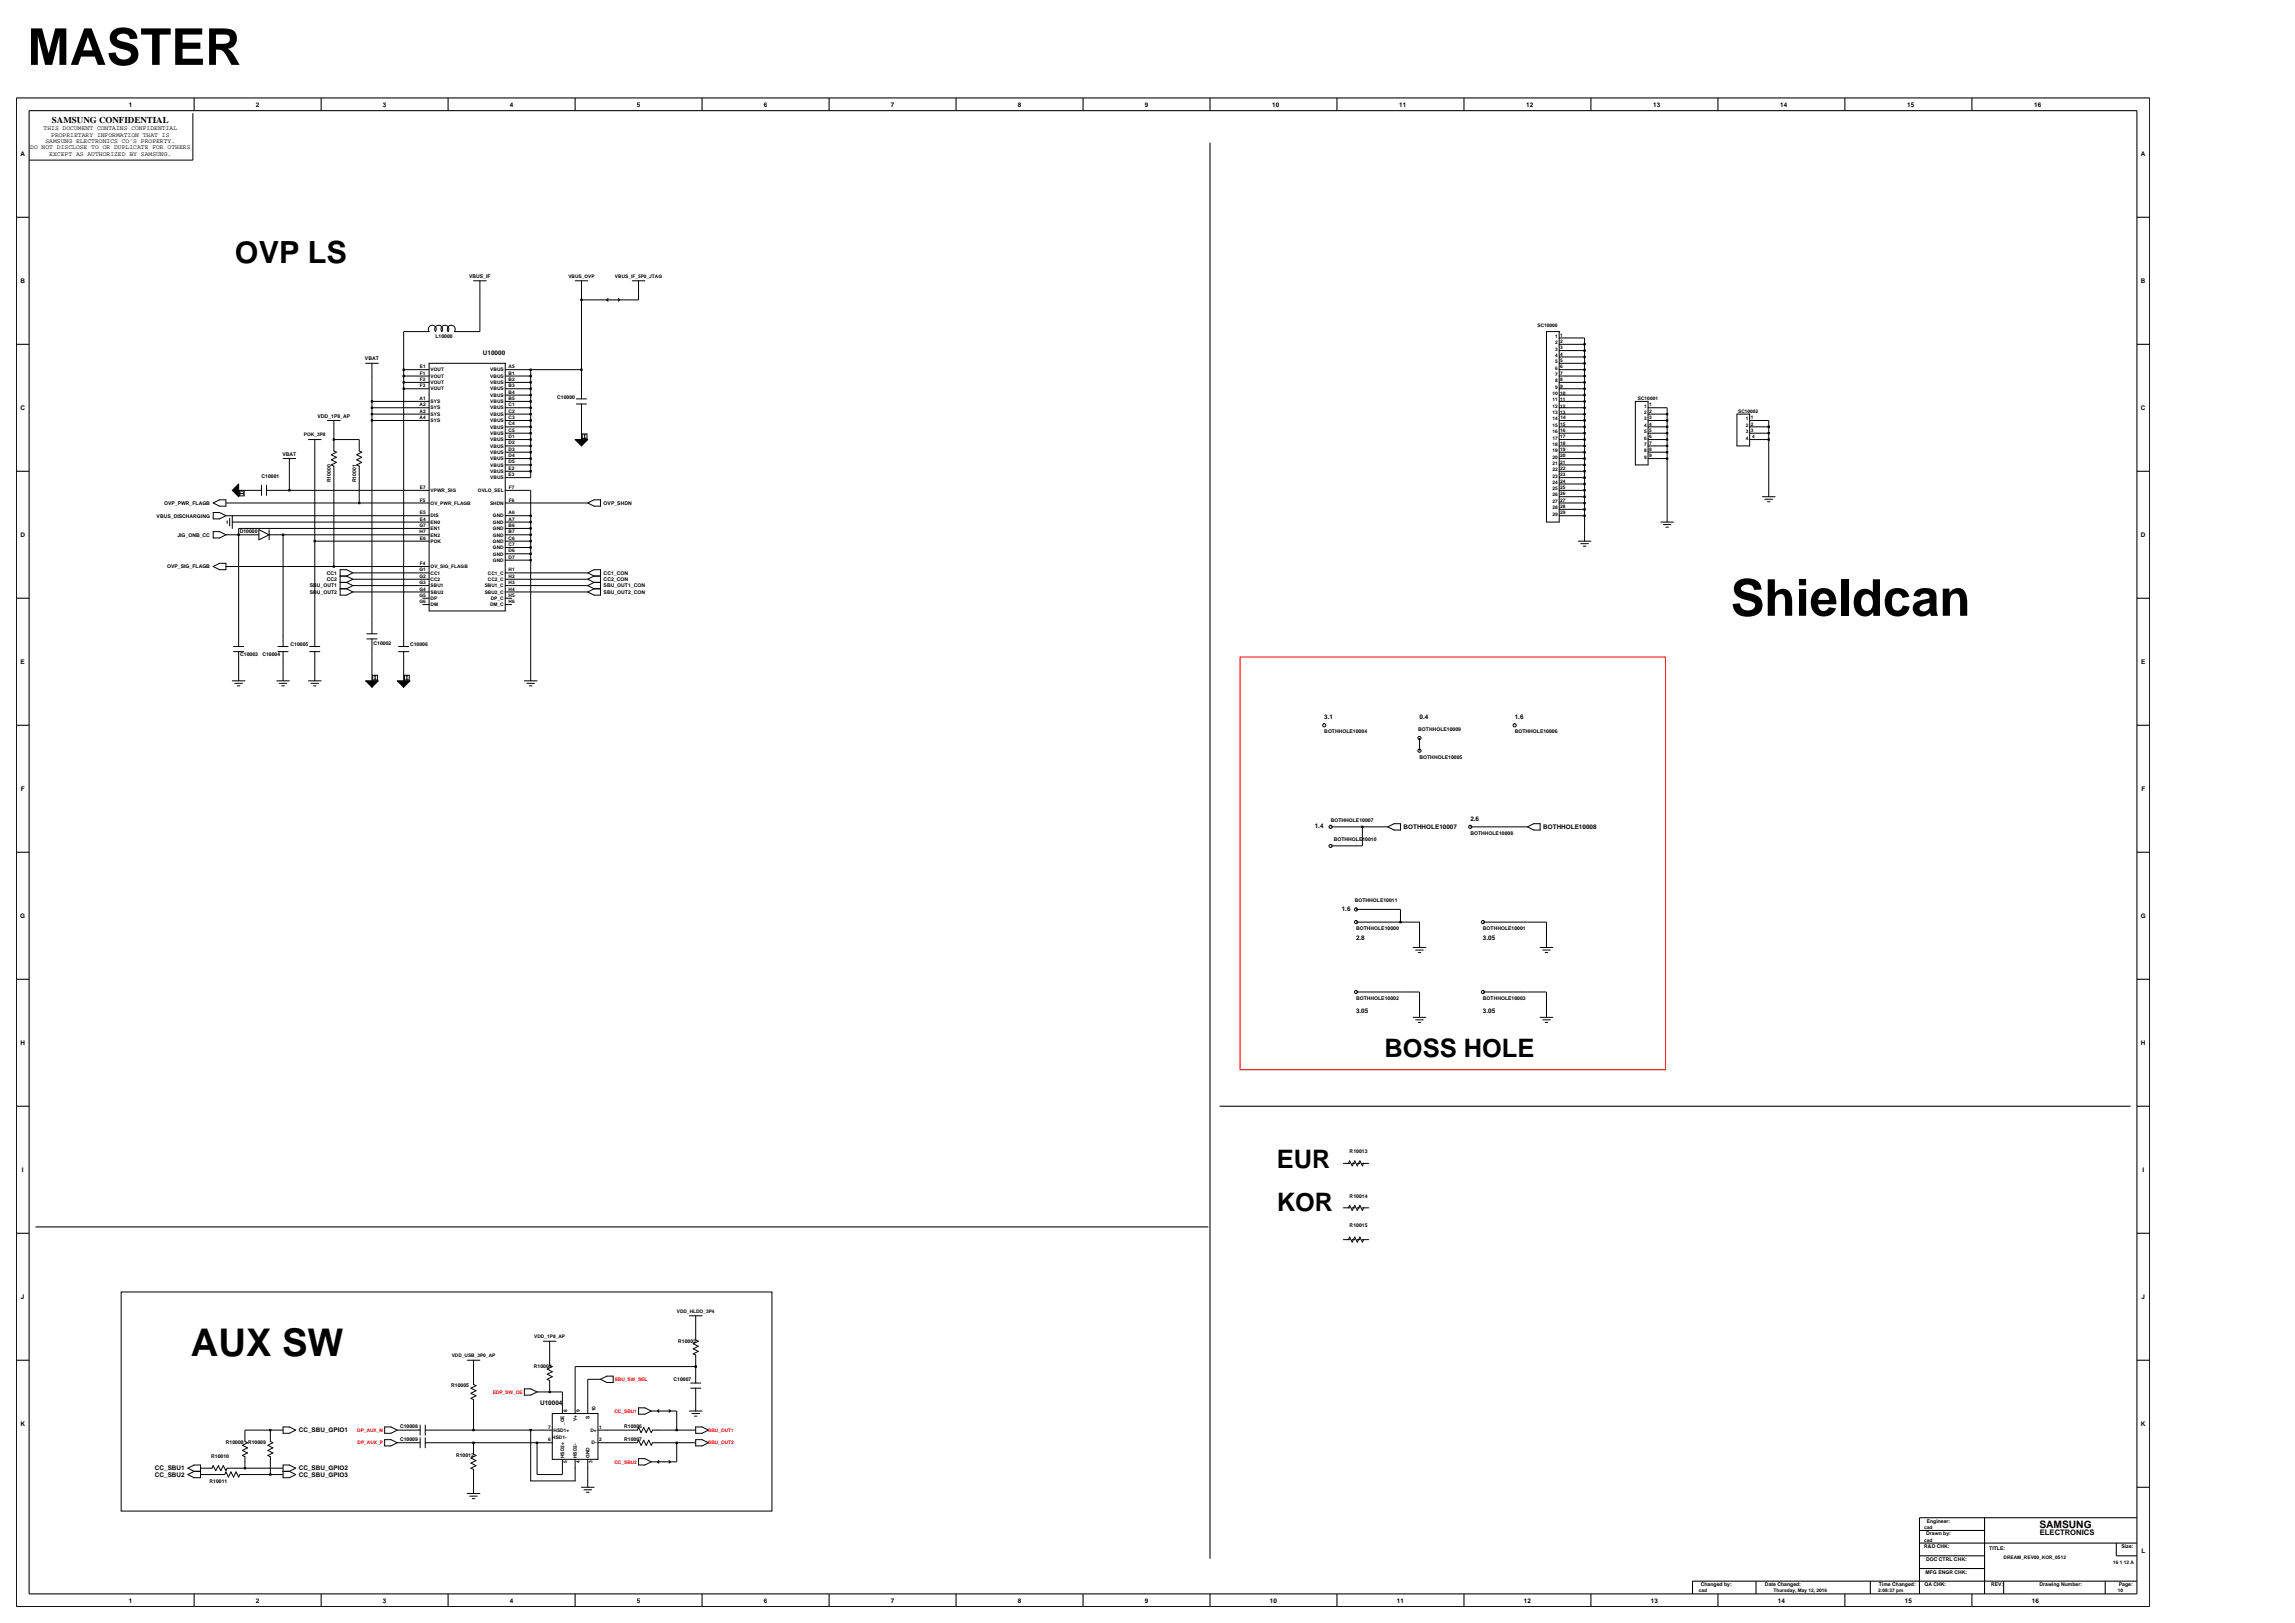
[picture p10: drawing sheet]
<svg xmlns="http://www.w3.org/2000/svg" width="420mm" height="297mm" viewBox="0 0 420 297" stroke-linecap="round" stroke-linejoin="round" font-family="sans-serif">
<defs><g id="words">
<g font-size="9.3">
<text x="5" y="11.9">MASTER</text>
<text x="316.7" y="112.7">Shieldcan</text>
</g>
<text font-size="7" x="34.9" y="248">AUX SW</text>
<text font-size="5.6" x="43" y="48.2">OVP LS</text>
<g font-size="4.7">
<text x="253.4" y="193.4">BOSS HOLE</text>
<text x="233.6" y="213.8">EUR</text>
<text x="233.6" y="221.6">KOR</text>
</g>
<text font-size="1.9" x="373.2" y="279.6">SAMSUNG</text>
<text font-size="1.6" x="9.5" y="22.4">SAMSUNG CONFIDENTIAL</text>
<text font-size="1.4" x="373.3" y="280.8">ELECTRONICS</text>
<g font-size="1.2">
<text x="8" y="23.8">THIS DOCUMENT CONTAINS CONFIDENTIAL</text>
<text x="23.6" y="19.5">1</text>
<text x="46.8" y="19.5">2</text>
<text x="70.1" y="19.5">3</text>
<text x="93.3" y="19.5">4</text>
<text x="116.5" y="19.5">5</text>
<text x="139.8" y="19.5">6</text>
<text x="163" y="19.5">7</text>
<text x="186.3" y="19.5">8</text>
<text x="209.5" y="19.5">9</text>
<text x="232.8" y="19.5">10</text>
<text x="256.1" y="19.5">11</text>
<text x="279.3" y="19.5">12</text>
<text x="302.6" y="19.5">13</text>
<text x="325.8" y="19.5">14</text>
<text x="349" y="19.5">15</text>
<text x="372.3" y="19.5">16</text>
<text x="3.7" y="28.6">A</text>
<text x="5.5" y="27.3">DO NOT DISCLOSE TO OR DUPLICATE FOR OTHERS</text>
<text x="8.3" y="26.2">SAMSUNG ELECTRONICS CO'S PROPERTY.</text>
<text x="9" y="28.5">EXCEPT AS AUTHORIZED BY SAMSUNG.</text>
<text x="9.4" y="25">PROPRIETARY INFORMATION THAT IS</text>
<text x="391.8" y="28.6">A</text>
<text x="3.7" y="51.8">B</text>
<text x="391.8" y="51.8">B</text>
<text x="88.4" y="65">U10000</text>
<text x="3.7" y="75">C</text>
<text x="391.8" y="75">C</text>
<text x="3.7" y="98.3">D</text>
<text x="391.8" y="98.3">D</text>
<text x="3.8" y="121.5">E</text>
<text x="391.8" y="121.5">E</text>
<text x="242.4" y="131.6">3.1</text>
<text x="259.8" y="131.6">0.4</text>
<text x="277.2" y="131.6">1.6</text>
<text x="3.8" y="144.8">F</text>
<text x="391.9" y="144.8">F</text>
<text x="240.6" y="151.6">1.4</text>
<text x="256.9" y="151.7">BOTHHOLE10007</text>
<text x="269.1" y="150.1">2.6</text>
<text x="282.4" y="151.7">BOTHHOLE10008</text>
<text x="3.7" y="168">G</text>
<text x="245.6" y="166.7">1.6</text>
<text x="391.8" y="168">G</text>
<text x="248.2" y="171.9">2.8</text>
<text x="271.4" y="171.9">3.05</text>
<text x="248.2" y="185.3">3.05</text>
<text x="271.4" y="185.3">3.05</text>
<text x="3.7" y="191.2">H</text>
<text x="391.8" y="191.2">H</text>
<text x="4" y="214.5">I</text>
<text x="392.1" y="214.5">I</text>
<text x="3.8" y="237.7">J</text>
<text x="391.9" y="237.7">J</text>
<text x="98.9" y="257">U10004</text>
<text x="3.7" y="260.9">K</text>
<text x="54.7" y="262.1">CC_SBU_GPIO1</text>
<text x="391.8" y="260.9">K</text>
<text x="28.4" y="269.1">CC_SBU1</text>
<text x="54.7" y="269.1">CC_SBU_GPIO2</text>
<text x="28.4" y="270.2">CC_SBU2</text>
<text x="54.7" y="270.2">CC_SBU_GPIO3</text>
<text x="391.9" y="284.2">L</text>
<text x="23.6" y="293.2">1</text>
<text x="46.8" y="293.2">2</text>
<text x="70.1" y="293.2">3</text>
<text x="93.3" y="293.2">4</text>
<text x="116.5" y="293.2">5</text>
<text x="139.8" y="293.2">6</text>
<text x="163" y="293.2">7</text>
<text x="186.3" y="293.2">8</text>
<text x="209.5" y="293.2">9</text>
<text x="232.4" y="293.2">10</text>
<text x="255.6" y="293.2">11</text>
<text x="278.9" y="293.2">12</text>
<text x="302.1" y="293.2">13</text>
<text x="325.4" y="293.2">14</text>
<text x="348.6" y="293.2">15</text>
<text x="371.8" y="293.2">16</text>
</g>
<g font-size=".9">
<text x="85.9" y="50.8">VBUS_IF</text>
<text x="104" y="50.8">VBUS_OVP</text>
<text x="112.5" y="50.8">VBUS_IF_5P0_JTAG</text>
<text x="281.4" y="59.8">SC10000</text>
<text x="66.8" y="66">VBAT</text>
<text x="79.7" y="61.9">L10000</text>
<text x="284.6" y="64.2">3</text>
<text x="284.6" y="65.3">4</text>
<text x="284.6" y="63">2</text>
<text x="284.6" y="61.8">1</text>
<text x="285.5" y="63.9">3</text>
<text x="285.5" y="65.1">4</text>
<text x="285.5" y="62.8">2</text>
<text x="285.5" y="61.6">1</text>
<text x="76.8" y="67.4">E1</text>
<text x="76.8" y="68.5">F1</text>
<text x="76.8" y="69.7">F2</text>
<text x="76.8" y="70.9">F3</text>
<text x="78.8" y="69.1">VOUT</text>
<text x="78.8" y="70.3">VOUT</text>
<text x="78.8" y="71.5">VOUT</text>
<text x="78.8" y="68">VOUT</text>
<text x="89.7" y="71.5">VBUS</text>
<text x="89.7" y="68">VBUS</text>
<text x="89.7" y="69.1">VBUS</text>
<text x="89.7" y="70.3">VBUS</text>
<text x="93.1" y="67.4">A5</text>
<text x="93.1" y="68.5">B1</text>
<text x="93.1" y="69.7">B2</text>
<text x="93.1" y="70.9">B3</text>
<text x="284.6" y="71.1">9</text>
<text x="284.6" y="66.5">5</text>
<text x="284.6" y="67.6">6</text>
<text x="284.6" y="68.8">7</text>
<text x="284.6" y="70">8</text>
<text x="285.5" y="70.9">9</text>
<text x="285.5" y="66.3">5</text>
<text x="285.5" y="67.4">6</text>
<text x="285.5" y="68.6">7</text>
<text x="285.5" y="69.7">8</text>
<text x="58.1" y="76.4">VDD_1P8_AP</text>
<text x="76.8" y="75.5">A3</text>
<text x="76.8" y="76.7">A4</text>
<text x="76.8" y="73.2">A1</text>
<text x="76.8" y="74.3">A2</text>
<text x="78.8" y="74.9">SYS</text>
<text x="78.8" y="76.1">SYS</text>
<text x="78.8" y="77.3">SYS</text>
<text x="78.8" y="73.8">SYS</text>
<text x="89.7" y="72.6">VBUS</text>
<text x="89.7" y="73.8">VBUS</text>
<text x="89.7" y="74.9">VBUS</text>
<text x="89.7" y="76.1">VBUS</text>
<text x="89.7" y="77.3">VBUS</text>
<text x="93.1" y="72">B4</text>
<text x="93.1" y="73.2">B5</text>
<text x="93.1" y="74.3">C1</text>
<text x="93.1" y="75.5">C2</text>
<text x="93.1" y="76.7">C3</text>
<text x="93.1" y="77.8">C4</text>
<text x="102" y="73">C10000</text>
<text x="284.1" y="75.8">13</text>
<text x="284.1" y="76.9">14</text>
<text x="284.1" y="72.3">10</text>
<text x="284.1" y="73.4">11</text>
<text x="284.1" y="74.6">12</text>
<text x="285.5" y="75.8">13</text>
<text x="285.5" y="77.9">15</text>
<text x="285.5" y="72.3">10</text>
<text x="285.5" y="73.4">11</text>
<text x="285.5" y="74.6">12</text>
<text x="285.6" y="76.7">14</text>
<text x="299.8" y="73.2">SC10001</text>
<text x="300.9" y="74.6">1</text>
<text x="300.9" y="75.8">2</text>
<text x="300.9" y="76.9">3</text>
<text x="301.8" y="74.4">1</text>
<text x="301.8" y="75.5">2</text>
<text x="301.8" y="76.7">3</text>
<text x="301.8" y="77.9">4</text>
<text x="318.1" y="75.5">SC10002</text>
<text x="319.5" y="76.9">1</text>
<text x="320.4" y="76.7">1</text>
<text x="320.4" y="77.9">2</text>
<text x="51.7" y="83.4">VBAT</text>
<text x="55.6" y="79.9">POK_3P8</text>
<text x="89.7" y="78.4">VBUS</text>
<text x="89.7" y="79.6">VBUS</text>
<text x="89.7" y="80.7">VBUS</text>
<text x="89.7" y="81.9">VBUS</text>
<text x="89.7" y="83.1">VBUS</text>
<text x="93.1" y="79">C5</text>
<text x="93.1" y="80.2">D1</text>
<text x="93.1" y="81.3">D2</text>
<text x="93.1" y="82.5">D3</text>
<text x="93.1" y="83.6">D4</text>
<text x="284.1" y="83.9">20</text>
<text x="284.1" y="78.1">15</text>
<text x="284.1" y="79.3">16</text>
<text x="284.1" y="80.4">17</text>
<text x="284.1" y="81.6">18</text>
<text x="284.1" y="82.7">19</text>
<text x="285.5" y="83.7">20</text>
<text x="285.5" y="79">16</text>
<text x="285.5" y="80.2">17</text>
<text x="285.5" y="81.4">18</text>
<text x="285.5" y="82.5">19</text>
<text x="300.9" y="81.6">7</text>
<text x="300.9" y="82.7">8</text>
<text x="300.9" y="83.9">9</text>
<text x="300.9" y="78.1">4</text>
<text x="300.9" y="79.3">5</text>
<text x="300.9" y="80.4">6</text>
<text x="301.8" y="82.5">8</text>
<text x="301.8" y="79">5</text>
<text x="301.8" y="80.2">6</text>
<text x="301.8" y="81.4">7</text>
<text x="301.8" y="83.7">9</text>
<text x="319.5" y="80.4">4</text>
<text x="319.5" y="78.1">2</text>
<text x="319.5" y="79.3">3</text>
<text x="320.4" y="79">3</text>
<text x="320.7" y="80.2">4</text>
<text x="47.9" y="87.4">C10001</text>
<text x="60.5" y="88.3" transform="rotate(-90 60.5 88.3)">R10000</text>
<text x="65.2" y="88.3" transform="rotate(-90 65.2 88.3)">R10001</text>
<text x="76.8" y="89.5">E7</text>
<text x="89.7" y="85.4">VBUS</text>
<text x="89.7" y="86.6">VBUS</text>
<text x="89.7" y="87.7">VBUS</text>
<text x="89.7" y="84.2">VBUS</text>
<text x="93.1" y="84.8">D5</text>
<text x="93.1" y="86">E2</text>
<text x="93.1" y="87.1">E3</text>
<text x="93.1" y="89.5">F7</text>
<text x="284.1" y="85.1">21</text>
<text x="284.1" y="86.2">22</text>
<text x="284.1" y="87.4">23</text>
<text x="284.1" y="88.6">24</text>
<text x="284.1" y="89.7">25</text>
<text x="285.5" y="84.8">21</text>
<text x="285.5" y="86">22</text>
<text x="285.5" y="87.2">23</text>
<text x="285.5" y="88.3">24</text>
<text x="285.5" y="89.5">25</text>
<text x="28.7" y="94.7">VBUS_DISCHARGING</text>
<text x="30" y="92.4">OVP_PWR_FLAGB</text>
<text x="76.8" y="95.3">E4</text>
<text x="76.8" y="94.1">E5</text>
<text x="76.8" y="91.8">F5</text>
<text x="78.8" y="90">VPWR_SIG</text>
<text x="78.8" y="92.4">OV_PWR_FLAGB</text>
<text x="78.8" y="95.8">EN0</text>
<text x="78.8" y="94.7">DIS</text>
<text x="87.5" y="90">OVLO_SEL</text>
<text x="89.7" y="92.4">SHDN</text>
<text x="90.2" y="94.7">GND</text>
<text x="90.2" y="95.8">GND</text>
<text x="93.1" y="94.1">A6</text>
<text x="93.1" y="95.3">A7</text>
<text x="93.1" y="91.8">F6</text>
<text x="110.5" y="92.4">OVP_SHDN</text>
<text x="284.1" y="93.2">28</text>
<text x="284.1" y="94.4">29</text>
<text x="284.1" y="90.7">26</text>
<text x="284.1" y="92">27</text>
<text x="285.5" y="93">28</text>
<text x="285.5" y="94.1">29</text>
<text x="285.5" y="90.6">26</text>
<text x="285.5" y="91.8">27</text>
<text x="32.5" y="98.2">JIG_ONB_CC</text>
<text x="43.9" y="97.6">D10000</text>
<text x="76.8" y="96.4">G7</text>
<text x="76.8" y="97.6">H7</text>
<text x="76.8" y="98.8">E6</text>
<text x="78.8" y="98.2">EN2</text>
<text x="78.8" y="97">EN1</text>
<text x="78.8" y="99.3">POK</text>
<text x="90.2" y="101.7">GND</text>
<text x="90.2" y="99.3">GND</text>
<text x="90.2" y="100.5">GND</text>
<text x="90.2" y="97">GND</text>
<text x="90.2" y="98.2">GND</text>
<text x="93.1" y="101.1">D6</text>
<text x="93.1" y="98.8">C6</text>
<text x="93.1" y="99.9">C7</text>
<text x="93.1" y="96.4">B6</text>
<text x="93.1" y="97.6">B7</text>
<text x="30.6" y="104">OVP_SIG_FLAGB</text>
<text x="56.7" y="107.5">SBU_OUT1</text>
<text x="59.8" y="105.2">CC1</text>
<text x="59.8" y="106.3">CC2</text>
<text x="76.8" y="104.6">G1</text>
<text x="76.8" y="105.7">G2</text>
<text x="76.8" y="106.9">G3</text>
<text x="76.8" y="103.4">F4</text>
<text x="78.8" y="105.1">CC1</text>
<text x="78.8" y="106.3">CC2</text>
<text x="78.8" y="107.5">SBU1</text>
<text x="78.8" y="104">OV_SIG_FLAGB</text>
<text x="88.7" y="107.5">SBU1_C</text>
<text x="89.3" y="105.1">CC1_C</text>
<text x="89.3" y="106.3">CC2_C</text>
<text x="90.2" y="102.8">GND</text>
<text x="93.1" y="105.7">H2</text>
<text x="93.1" y="106.9">H3</text>
<text x="93.1" y="104.6">H1</text>
<text x="93.1" y="102.2">D7</text>
<text x="110.5" y="105.2">CC1_CON</text>
<text x="110.5" y="106.3">CC2_CON</text>
<text x="110.5" y="107.5">SBU_OUT1_CON</text>
<text x="56.7" y="108.7">SBU_OUT2</text>
<text x="76.8" y="108.1">G4</text>
<text x="76.8" y="109.2">G5</text>
<text x="76.8" y="110.4">G6</text>
<text x="78.8" y="108.6">SBU2</text>
<text x="78.8" y="109.8">DP</text>
<text x="78.8" y="110.9">DM</text>
<text x="88.7" y="108.6">SBU2_C</text>
<text x="89.7" y="110.9">DM_C</text>
<text x="89.8" y="109.8">DP_C</text>
<text x="93.1" y="108.1">H4</text>
<text x="93.1" y="109.2">H5</text>
<text x="93.1" y="110.4">H6</text>
<text x="110.5" y="108.7">SBU_OUT2_CON</text>
<text x="53.2" y="118.3">C10005</text>
<text x="68.4" y="118">C10002</text>
<text x="75" y="118.3">C10006</text>
<text x="44" y="120">C10003</text>
<text x="48" y="120">C10004</text>
<text x="242.4" y="134.2">BOTHHOLE10004</text>
<text x="259.6" y="133.7">BOTHHOLE10009</text>
<text x="277.2" y="134.2">BOTHHOLE10006</text>
<text x="259.8" y="138.9">BOTHHOLE10005</text>
<text x="243.5" y="150.5">BOTHHOLE10007</text>
<text x="244.1" y="154">BOTHHOLE10010</text>
<text x="269.1" y="152.8">BOTHHOLE10008</text>
<text x="247.9" y="165.1">BOTHHOLE10011</text>
<text x="248.2" y="170.2">BOTHHOLE10000</text>
<text x="271.4" y="170.2">BOTHHOLE10001</text>
<text x="248.2" y="183">BOTHHOLE10002</text>
<text x="271.4" y="183">BOTHHOLE10003</text>
<text x="247" y="211">R10013</text>
<text x="247" y="219.2">R10014</text>
<text x="247" y="224.5">R10015</text>
<text x="97.8" y="244.9">VDD_1P8_AP</text>
<text x="123.9" y="240.2">VDD_HLDO_3P4</text>
<text x="124.1" y="245.7">R10003</text>
<text x="82.7" y="248.4">VDD_USB_3P0_AP</text>
<text x="97.7" y="250.3">R10004</text>
<text x="82.6" y="253.8">R10005</text>
<text x="123.3" y="252.7">C10007</text>
<text x="73.2" y="263.7">C10009</text>
<text x="73.2" y="261.4">C10008</text>
<text x="100.3" y="263.8">6</text>
<text x="100.3" y="261.5">7</text>
<text x="101.1" y="263.4">HSD1-</text>
<text x="101.3" y="262">HSD1+</text>
<text x="103.2" y="260.8" transform="rotate(-90 103.2 260.8)">_OE</text>
<text x="103.8" y="258.4" transform="rotate(-90 103.8 258.4)">8</text>
<text x="105.6" y="260" transform="rotate(-90 105.6 260)">V+</text>
<text x="106.1" y="258.4" transform="rotate(-90 106.1 258.4)">9</text>
<text x="107.9" y="259.7" transform="rotate(-90 107.9 259.7)">S</text>
<text x="108.1" y="262">D+</text>
<text x="109" y="258.2" transform="rotate(-90 109 258.2)">10</text>
<text x="109.7" y="261.5">1</text>
<text x="109.7" y="263.8">2</text>
<text x="114.2" y="261.4">R10006</text>
<text x="114.2" y="263.7">R10007</text>
<text x="38.7" y="266.7">R10010</text>
<text x="41.3" y="264.3">R10008</text>
<text x="45.4" y="264.3">R10009</text>
<text x="83.5" y="266.6">R10012</text>
<text x="103.2" y="266.8" transform="rotate(-90 103.2 266.8)">HSD2+</text>
<text x="103.8" y="267.7" transform="rotate(-90 103.8 267.7)">5</text>
<text x="105.6" y="266.8" transform="rotate(-90 105.6 266.8)">HSD2-</text>
<text x="106.1" y="267.8" transform="rotate(-90 106.1 267.8)">4</text>
<text x="107.9" y="266.8" transform="rotate(-90 107.9 266.8)">GND</text>
<text x="108.3" y="264.3">D-</text>
<text x="108.4" y="267.8" transform="rotate(-90 108.4 267.8)">3</text>
<text x="38.4" y="271.4">R10011</text>
<text x="352.2" y="279.8">cad</text>
<text x="352.5" y="281">Drawn by:</text>
<text x="352.6" y="278.6">Engineer:</text>
<text x="352.2" y="282.1">cad</text>
<text x="352.2" y="283.3">R&amp;D CHK:</text>
<text x="352.4" y="287.9">MFG ENGR CHK:</text>
<text x="352.5" y="285.6">DOC CTRL CHK:</text>
<text x="364.1" y="283.6">TITLE:</text>
<text x="366.7" y="285.3">DREAM_REV00_KOR_0512</text>
<text x="386.7" y="286.1">16 1 12 A</text>
<text x="388.2" y="283.3">Size:</text>
<text x="310.9" y="291.4">cad</text>
<text x="311.3" y="290.2">Changed by:</text>
<text x="323" y="290.2">Date Changed:</text>
<text x="324.6" y="291.4">Thursday, May 12, 2016</text>
<text x="343.7" y="291.4">2:08:37 pm</text>
<text x="343.8" y="290.2">Time Changed:</text>
<text x="352.2" y="290.2">QA CHK:</text>
<text x="364.4" y="290.2">REV:</text>
<text x="373.2" y="290.2">Drawing Number:</text>
<text x="387.6" y="291.4">10</text>
<text x="387.8" y="290.2">Page:</text>
</g>
<g font-size=".9" fill="#f00">
<text x="90.2" y="255">EDP_SW_OE</text>
<text x="112.5" y="252.7">SBU_SW_SEL</text>
<text x="65.4" y="262">DP_AUX_N</text>
<text x="112.5" y="258.5">CC_SBU1</text>
<text x="129.6" y="262">SBU_OUT1</text>
<text x="65.4" y="264.3">DP_AUX_P</text>
<text x="112.5" y="267.8">CC_SBU2</text>
<text x="129.6" y="264.3">SBU_OUT2</text>
</g>
</g></defs>
<!-- layer: MFD Layer /idea/tmp/Extended-Print.segaasa.kim.sheet10.1.mfd -->
<g fill="none" stroke="#000" stroke-width=".18">
<path d="M35.3 20.7v8.6h-30M86.7 51.4h2.3M87.8 51.4v9.3h-4.6a.73 .73 0 0 0-.1-1 .73 .73 0 0 0-1 0 .73 .73 0 0 0-.1 1 .72 .72 0 0 0-.1-1 .72 .72 0 0 0-1 0 .72 .72 0 0 0-.1 1 .72 .72 0 0 0 0-1 .72 .72 0 0 0-1 0 .72 .72 0 0 0-.1 1 .73 .73 0 0 0-.1-1 .73 .73 0 0 0-1 0 .73 .73 0 0 0-.1 1M105.3 51.4h2.3M106.4 51.4v21.6M106.4 54.9h4.7M115.7 51.4h2.3M116.9 51.4v3.5h-3.5M59.9 76.9h2.3M61.1 76.9v5.6l.5 .2-1 .5 1 .5-1 .4 1 .5-1 .5 .5 .2v18.4M66.9 66.5h2.3M68.1 76.9h10.4"/>
<path d="M68.1 75.8h10.4M68.1 66.5v49.5M68.1 73.4h10.4M68.1 74.6h10.4M73.9 67.6h4.6M73.9 68.8h4.6M73.9 70h4.6M73.9 71.1h4.6M78.5 60.7h-4.6v57.6M78.5 66.5h14v45.3h-14zM92.5 76.9h4.6M92.5 75.8h4.6"/>
<path d="M92.5 79.3h4.6M92.5 78.1h4.6M92.5 67.6h13.9M92.5 68.8h4.6M92.5 70h4.6M92.5 71.1h4.6M92.5 72.3h4.6M92.5 73.4h4.6M92.5 74.6h4.6M97.1 67.6v19.8h-4.6M105.5 73.9h1.8M105.5 73h1.8"/>
<path d="M106.4 73.9v6.5M106.6 79.4h.8v.9h-.8zM106.8 79.6h.3M107 79.6v.5M283 60.7h2.3v34.8h-2.3zM285.3 76.9h4.7M285.3 75.8h4.7M285.3 79.3h4.7M285.3 78.1h4.7M285.3 61.8h4.7v37.2M285.3 66.5h4.7M285.3 67.6h4.7"/>
<path d="M285.3 68.8h4.7M285.3 70h4.7M285.3 71.1h4.7M285.3 72.3h4.7M285.3 73.4h4.7M285.3 74.6h4.7M285.3 63h4.7M285.3 65.3h4.7M285.3 64.2h4.7M299.3 73.4h2.3v11.7h-2.3zM301.6 76.9h3.5M301.6 75.8h3.5"/>
<path d="M301.6 79.3h3.5M301.6 78.1h3.5M301.6 74.6h3.5v20.9M317.9 75.8h2.3v5.8h-2.3zM320.2 76.9h3.5v14M320.2 79.3h3.5M320.2 78.1h3.5M39 92l1.2-.5h1.1v1.1h-1.1zM39 93.8h1.2l1.1 .6-1.1 .6h-1.2zM39 97.3h1.2l1.1 .6-1.1 .5h-1.2zM41.3 97.9h6.1M41.3 92h37.2"/>
<path d="M41.3 94.4h37.2M41.6 95.3v.5M42 94.8v1.4M42.5 95.5h36M42.5 94.4v2.3M43.7 89.7h4.2M43.8 89.9h.9v.8h-.9zM44 90.2v.3M44 90.3h.5M44.5 90.2v.3M47.4 96.9l1.8 1-1.8 .9zM47.9 88.8v1.8"/>
<path d="M48.8 89.7h29.7M48.8 88.8v1.8M49.2 96.9v1.9M49.2 97.9h29.3M51.8 97.9v20.4M51.8 83.9h2.3M53 83.9v5.8M56.4 80.4h2.4M57.6 99h20.9M57.6 80.4v37.9M61.1 80.4h4.6v2.1l.5 .2-.9 .5 .9 .5-.9 .4 .9 .5-.9 .5 .4 .2v6.7M78.5 96.7h-34.8v21.6"/>
<path d="M92.5 80.4h4.6M92.5 81.6h4.6M92.5 99h4.6M92.5 97.9h4.6M92.5 89.7h4.6v34.9M92.5 83.9h4.6M92.5 82.7h4.6M92.5 85.1h4.6M92.5 86.2h4.6M92.5 96.7h4.6M92.5 95.5h4.6M92.5 92h15.1"/>
<path d="M92.5 94.4h4.6M106.8 80.1h.3M107.6 92l1.1-.5h1.2v1.1h-1.2zM285.3 80.4h4.7M285.3 81.6h4.7M285.3 89.7h4.7M285.3 83.9h4.7M285.3 82.7h4.7M285.3 85.1h4.7M285.3 86.2h4.7M285.3 87.4h4.7M285.3 92h4.7"/>
<path d="M285.3 94.4h4.7M285.3 88.6h4.7M285.3 90.9h4.7M285.3 93.2h4.7M288.8 99h2.3M289.3 99.5h1.4M289.8 99.9h.4M301.6 80.4h3.5M301.6 81.6h3.5M301.6 83.9h3.5M301.6 82.7h3.5M303.9 95.5h2.4"/>
<path d="M304.4 96h1.4M304.9 96.5h.4M320.2 80.4h3.5M322.5 90.9h2.4M323 91.4h1.4M323.5 91.8h.4M39 103.7l1.2-.6h1.1v1.1h-1.1zM41.3 103.7h37.2M42.7 119.2h1.9M42.7 118.3h1.9M43.7 119.2v5.4M50.9 119.2h1.8"/>
<path d="M50.9 118.3h1.8M51.8 119.2v5.4M56.7 119.2h1.8M56.7 118.3h1.8M57.6 119.2v5.4M62.2 105.4h1.2M62.2 107.7h1.2M62.2 106.6h1.2M63.4 106.6l1.2 .6M63.4 105.4l1.2 .6M63.4 107.7l1.2 .6M64.6 104.8l-1.2-.6h-1.2v4.7h1.2l1.2-.6"/>
<path d="M64.6 104.8l-1.2 .6M64.6 107.2l-1.2 .5M64.6 106l-1.2 .6M64.6 104.8h13.9M64.6 106h13.9M64.6 107.2h13.9M64.6 108.3h13.9M67.1 116.9h1.9M67.1 116h1.9M68.1 116.9v7.7M72.9 119.2h1.9M72.9 118.3h1.9"/>
<path d="M73.9 119.2v5.4M77.4 109.5h1.1M77.4 110.6h1.1M92.5 104.8h15.1M92.5 106h15.1M92.5 107.2h15.1M92.5 108.3h15.1M92.5 109.5h1.1M92.5 110.6h1.1M92.5 100.2h4.6M92.5 101.3h4.6M92.5 102.5h4.6"/>
<path d="M107.6 104.8l1.1-.6h1.2v4.7h-1.2l-1.1-.6M107.6 104.8l1.1 .6M107.6 107.2l1.1 .5M107.6 106l1.1 .6M108.7 105.4h1.2M108.7 107.7h1.2M108.7 106.6h1.2M108.7 106.6l-1.1 .6M108.7 107.7l-1.1 .6M108.7 105.4l-1.1 .6M42.5 124.6h2.3M43 125h1.4"/>
<path d="M43.4 125.5h.5M50.6 124.6h2.4M51.1 125h1.4M51.6 125.5h.4M56.4 124.6h2.4M56.9 125h1.4M57.4 125.5h.4M68.2 123.6h.9v.8h-.9zM68.5 123.7h.3M68.5 124.3h.3M68.7 123.7v.6M74 123.6h.9v.8h-.9z"/>
<path d="M74.3 123.7h.3M74.3 124.3h.3M74.5 123.7v.6M96 124.6h2.3M96.4 125h1.4M96.9 125.5h.4M259.8 135v2.4M243.5 151.3h10.5M249.3 151.3v3.5h-5.8M254 151.3l1.1-.6h1.2v1.2h-1.2zM269.1 151.3h10.4M279.5 151.3l1.2-.6h1.2v1.2h-1.2z"/>
<path d="M248.2 166.4h8.1v2.3M248.2 168.7h11.6v4.7M258.6 173.4h2.3M259.1 173.8h1.4M259.6 174.3h.4M271.4 168.7h11.6v4.7M281.9 173.4h2.3M282.3 173.8h1.4M282.8 174.3h.4M248.2 181.5h11.6v4.7M258.6 186.2h2.3M259.1 186.6h1.4"/>
<path d="M259.6 187.1h.4M271.4 181.5h11.6v4.7M281.9 186.2h2.3M282.3 186.6h1.4M282.8 187.1h.4M245.8 212.9h1.2M246.8 212.9l.2-.5 .5 .9 .4-.9 .5 .9 .5-.9 .4 .9 .3-.4M247.5 212.9h.4M248.4 212.9h.5M249.3 212.9h1.2M22.2 236.4h119.1v40.1h-119.1zM245.8 226.8h1.2"/>
<path d="M245.8 221h1.2M246.8 226.8l.2-.4 .5 .9 .4-.9 .5 .9 .5-.9 .4 .9 .3-.5M246.8 221l.2-.4 .5 .9 .4-.9 .5 .9 .5-.9 .4 .9 .3-.5M247.5 226.8h.4M247.5 221h.4M248.4 226.8h.5M248.4 221h.5M249.3 226.8h1.2M249.3 221h1.2M85.5 248.9h2.3M86.7 248.9v4.4l.4 .3-.9 .4 .9 .5-.9 .5 .9 .4-.9 .5 .5 .2v5.6M96 254.1h1.1l1.2 .6-1.2 .6h-1.1z"/>
<path d="M98.3 254.7h4.6v4M99.4 245.4h2.4M100.6 245.4v4.4l.5 .3-1 .4 1 .5-1 .5 1 .4-1 .5 .5 .2v2.1M101.1 258.7h8.3v8.3h-8.3zM109.9 252.4l1.2-.6h1.1v1.2h-1.1zM109.9 252.4h-2.3v6.3M116.9 257.6h1.1l1.2 .6-1.2 .6h-1.1zM119.2 258.2h1.2M122.7 258.2h1.1v3.5M126.2 258.2h2.3M126.2 240.8h2.3M126.4 254h1.9"/>
<path d="M126.4 253.1h1.9M126.6 258.7h1.4M127.1 259.1h.4M127.3 240.8v4.4l.5 .2-.9 .5 .9 .4-.9 .5 .9 .5-.9 .4 .4 .3v5.1M127.3 254v4.2M127.3 250.1h-22v8.6M34.4 268.7l1.1-.6h1.2v2.3h-1.2l-1.1-.6 1.1-.6zM35.5 269.2h1.2M36.7 268.7h2.1l.2-.5 .5 .9 .5-.9 .4 .9 .5-.9 .4 .9 .3-.4h10.2M36.7 269.8h4.4l.2-.5 .5 1 .5-1 .4 1 .5-1 .5 1 .2-.5h7.9M49.5 261.7v2.1l.4 .2-.9 .5 .9 .4-.9 .5 .9 .5-.9 .4 .5 .3v3.2M51.8 261.1h1.2l1.1 .6-1.1 .6h-1.2z"/>
<path d="M51.8 268.1h1.2l1.1 .6-1.1 .5 1.1 .6-1.1 .6h-1.2zM51.8 261.7h-7v2.1l.5 .2-.9 .5 .9 .4-.9 .5 .9 .5-.9 .4 .4 .3v2.1M51.8 269.2h1.2M70.4 261.1h1.1l1.2 .6-1.2 .6h-1.1zM70.4 263.4h1.1l1.2 .6-1.2 .6h-1.1zM72.7 264h4.2M72.7 261.7h4.2M76.9 260.8v1.8M76.9 263.1v1.8M77.8 264h23.3M77.8 260.8v1.8M77.8 263.1v1.8"/>
<path d="M77.8 261.7h23.3M85.5 273.3h2.3M86 273.8h1.3M86.4 274.2h.5M86.7 264v2.1l.4 .2-.9 .5 .9 .5-.9 .4 .9 .5-.9 .5 .5 .2v4.4M97.1 261.7v9.3h8.2v-4M98.3 264v5.8h4.6v-2.8M106.4 272.2h2.3M106.9 272.6h1.4M107.3 273.1h.5M107.6 267v5.2M109.4 264h7.2l.3-.5 .4 1 .5-1 .5 1 .4-1 .5 1 .2-.5h7.9"/>
<path d="M109.4 261.7h7.2l.3-.5 .4 .9 .5-.9 .5 .9 .4-.9 .5 .9 .2-.4h7.9M116.9 266.9h1.1l1.2 .6-1.2 .6h-1.1zM119.2 267.5h1.2M123.8 264v3.5h-1.1M127.3 261.1h1.2l1.1 .6-1.1 .6h-1.2zM127.3 263.4h1.2l1.1 .6-1.1 .6h-1.2z"/>
<circle cx="242.3" cy="132.7" r=".29"/>
<circle cx="259.8" cy="137.4" r=".29"/>
<circle cx="259.8" cy="135" r=".29"/>
<circle cx="277.2" cy="132.7" r=".29"/>
<circle cx="243.5" cy="154.8" r=".29"/>
<circle cx="243.5" cy="151.3" r=".29"/>
<circle cx="269.1" cy="151.3" r=".29"/>
<circle cx="248.2" cy="168.7" r=".29"/>
<circle cx="248.2" cy="166.4" r=".29"/>
<circle cx="271.4" cy="168.7" r=".29"/>
<circle cx="248.2" cy="181.5" r=".29"/>
<circle cx="271.4" cy="181.5" r=".29"/>
</g>
<g fill="none" stroke="#000" stroke-width=".19">
<path d="M3 17.9h390.4v276.1h-390.4zM35.5 17.9v2.3M58.8 17.9v2.3M82 17.9v2.3M105.3 17.9v2.3M128.5 17.9v2.3M151.7 17.9v2.3M175 17.9v2.3M198.2 17.9v2.3M221.4 17.9v2.3M244.7 17.9v2.3M267.9 17.9v2.3"/>
<path d="M291.1 17.9v2.3M314.4 17.9v2.3M337.6 17.9v2.3M360.9 17.9v2.3M3 39.8h2.3M5.3 20.2h385.8v271.5h-385.8zM221.4 26.1v259.1M391.1 39.8h2.3M111.1 54.9h2.3M111.1 54.9l.2 .2M111.3 54.6l-.2 .3M113.2 54.6l.2 .3"/>
<path d="M113.4 54.9l-.2 .2M3 63h2.3M391.1 63h2.3M3 86.2h2.3M391.1 86.2h2.3M3 109.5h2.3M391.1 109.5h2.3M3 132.7h2.3M391.1 132.7h2.3M3 155.9h2.3M391.1 155.9h2.3M3 179.2h2.3"/>
<path d="M391.1 179.2h2.3M3 202.4h2.3M223.2 202.4h166.7M391.1 202.4h2.3M3 225.7h2.3M6.5 224.5h214.6M391.1 225.7h2.3M3 248.9h2.3M120.4 258.2h2.3M120.4 258.2l.2 .2M120.6 258l-.2 .2M122.4 258l.3 .2"/>
<path d="M122.7 258.2l-.3 .2M391.1 248.9h2.3M120.4 267.5h2.3M120.4 267.5l.2 .2M120.6 267.3l-.2 .2M122.4 267.3l.3 .2M122.7 267.5l-.3 .2M363.2 277.7v14M391.1 272.2h2.3M391.1 277.7h-39.8v14M35.5 291.7v2.3M58.8 291.7v2.3"/>
<path d="M82 291.7v2.3M105.3 291.7v2.3M128.5 291.7v2.3M151.7 291.7v2.3M175 291.7v2.3M198.2 291.7v2.3M221.4 291.7v2.3M244.7 291.7v2.3M267.9 291.7v2.3M291.1 291.7v2.3M314.4 291.7v2.3M321.4 289.3v2.4"/>
<path d="M337.6 291.7v2.3M342.3 289.3v2.4M351.3 280.1h11.9M351.3 282.4h39.8M351.3 284.7h11.9M351.3 287h11.9M360.9 291.7v2.3M366.7 289.3v2.4M385.3 289.3v2.4M387.3 282.4v2.3h3.8M391.1 289.3h-81.4v2.4"/>
</g>
<g fill="#000" stroke="#000" stroke-width=".18">
<path d="M42.5 89.7l1.2-1.1v2.3z" fill-rule="evenodd"/>
<path d="M105.3 80.4h2.3l-1.2 1.2z" fill-rule="evenodd"/>
<path d="M66.9 124.6h2.3l-1.1 1.1z" fill-rule="evenodd"/>
<path d="M72.7 124.6h2.3l-1.1 1.1z" fill-rule="evenodd"/>
</g>
<g fill="#000" stroke="#000" stroke-width=".19">
<path d="M106.3 54.8h.2v.2h-.2z" fill-rule="evenodd"/>
<path d="M67.9 76.8h.3v.3h-.3z" fill-rule="evenodd"/>
<path d="M67.9 75.7h.3v.2h-.3z" fill-rule="evenodd"/>
<path d="M67.9 74.5h.3v.2h-.3z" fill-rule="evenodd"/>
<path d="M67.9 73.3h.3v.3h-.3z" fill-rule="evenodd"/>
<path d="M73.8 71h.2v.2h-.2z" fill-rule="evenodd"/>
<path d="M73.8 69.8h.2v.3h-.2z" fill-rule="evenodd"/>
<path d="M73.8 68.7h.2v.2h-.2z" fill-rule="evenodd"/>
<path d="M73.8 67.5h.2v.3h-.2z" fill-rule="evenodd"/>
<path d="M97 79.1h.2v.3h-.2z" fill-rule="evenodd"/>
<path d="M97 78h.2v.2h-.2z" fill-rule="evenodd"/>
<path d="M97 76.8h.2v.3h-.2z" fill-rule="evenodd"/>
<path d="M97 75.7h.2v.2h-.2z" fill-rule="evenodd"/>
<path d="M97 74.5h.2v.2h-.2z" fill-rule="evenodd"/>
<path d="M97 73.3h.2v.3h-.2z" fill-rule="evenodd"/>
<path d="M97 72.2h.2v.2h-.2z" fill-rule="evenodd"/>
<path d="M97 71h.2v.2h-.2z" fill-rule="evenodd"/>
<path d="M97 69.8h.2v.3h-.2z" fill-rule="evenodd"/>
<path d="M97 68.7h.2v.2h-.2z" fill-rule="evenodd"/>
<path d="M97 67.5h.2v.3h-.2z" fill-rule="evenodd"/>
<path d="M106.3 67.5h.2v.3h-.2z" fill-rule="evenodd"/>
<path d="M289.9 79.1h.2v.3h-.2z" fill-rule="evenodd"/>
<path d="M289.9 78h.2v.2h-.2z" fill-rule="evenodd"/>
<path d="M289.9 76.8h.2v.3h-.2z" fill-rule="evenodd"/>
<path d="M289.9 75.7h.2v.2h-.2z" fill-rule="evenodd"/>
<path d="M289.9 74.5h.2v.2h-.2z" fill-rule="evenodd"/>
<path d="M289.9 73.3h.2v.3h-.2z" fill-rule="evenodd"/>
<path d="M289.9 72.2h.2v.2h-.2z" fill-rule="evenodd"/>
<path d="M289.9 71h.2v.2h-.2z" fill-rule="evenodd"/>
<path d="M289.9 69.8h.2v.3h-.2z" fill-rule="evenodd"/>
<path d="M289.9 68.7h.2v.2h-.2z" fill-rule="evenodd"/>
<path d="M289.9 67.5h.2v.3h-.2z" fill-rule="evenodd"/>
<path d="M289.9 66.4h.2v.2h-.2z" fill-rule="evenodd"/>
<path d="M289.9 65.2h.2v.2h-.2z" fill-rule="evenodd"/>
<path d="M289.9 64h.2v.3h-.2z" fill-rule="evenodd"/>
<path d="M289.9 62.9h.2v.2h-.2z" fill-rule="evenodd"/>
<path d="M305 79.1h.2v.3h-.2z" fill-rule="evenodd"/>
<path d="M305 78h.2v.2h-.2z" fill-rule="evenodd"/>
<path d="M305 76.8h.2v.3h-.2z" fill-rule="evenodd"/>
<path d="M305 75.7h.2v.2h-.2z" fill-rule="evenodd"/>
<path d="M323.6 79.1h.2v.3h-.2z" fill-rule="evenodd"/>
<path d="M323.6 78h.2v.2h-.2z" fill-rule="evenodd"/>
<path d="M43.6 97.7h.2v.3h-.2z" fill-rule="evenodd"/>
<path d="M51.7 97.7h.2v.3h-.2z" fill-rule="evenodd"/>
<path d="M52.8 89.6h.3v.2h-.3z" fill-rule="evenodd"/>
<path d="M57.5 98.9h.2v.2h-.2z" fill-rule="evenodd"/>
<path d="M61 80.3h.2v.2h-.2z" fill-rule="evenodd"/>
<path d="M65.6 91.9h.3v.3h-.3z" fill-rule="evenodd"/>
<path d="M97 98.9h.2v.2h-.2z" fill-rule="evenodd"/>
<path d="M97 97.7h.2v.3h-.2z" fill-rule="evenodd"/>
<path d="M97 96.6h.2v.2h-.2z" fill-rule="evenodd"/>
<path d="M97 95.4h.2v.3h-.2z" fill-rule="evenodd"/>
<path d="M97 94.3h.2v.2h-.2z" fill-rule="evenodd"/>
<path d="M97 86.1h.2v.3h-.2z" fill-rule="evenodd"/>
<path d="M97 85h.2v.2h-.2z" fill-rule="evenodd"/>
<path d="M97 83.8h.2v.2h-.2z" fill-rule="evenodd"/>
<path d="M97 82.6h.2v.3h-.2z" fill-rule="evenodd"/>
<path d="M97 81.5h.2v.2h-.2z" fill-rule="evenodd"/>
<path d="M97 80.3h.2v.2h-.2z" fill-rule="evenodd"/>
<path d="M289.9 94.3h.2v.2h-.2z" fill-rule="evenodd"/>
<path d="M289.9 93.1h.2v.2h-.2z" fill-rule="evenodd"/>
<path d="M289.9 91.9h.2v.3h-.2z" fill-rule="evenodd"/>
<path d="M289.9 90.8h.2v.2h-.2z" fill-rule="evenodd"/>
<path d="M289.9 89.6h.2v.2h-.2z" fill-rule="evenodd"/>
<path d="M289.9 88.4h.2v.3h-.2z" fill-rule="evenodd"/>
<path d="M289.9 87.3h.2v.2h-.2z" fill-rule="evenodd"/>
<path d="M289.9 86.1h.2v.3h-.2z" fill-rule="evenodd"/>
<path d="M289.9 85h.2v.2h-.2z" fill-rule="evenodd"/>
<path d="M289.9 83.8h.2v.2h-.2z" fill-rule="evenodd"/>
<path d="M289.9 82.6h.2v.3h-.2z" fill-rule="evenodd"/>
<path d="M289.9 81.5h.2v.2h-.2z" fill-rule="evenodd"/>
<path d="M289.9 80.3h.2v.2h-.2z" fill-rule="evenodd"/>
<path d="M305 83.8h.2v.2h-.2z" fill-rule="evenodd"/>
<path d="M305 82.6h.2v.3h-.2z" fill-rule="evenodd"/>
<path d="M305 81.5h.2v.2h-.2z" fill-rule="evenodd"/>
<path d="M305 80.3h.2v.2h-.2z" fill-rule="evenodd"/>
<path d="M323.6 80.3h.2v.2h-.2z" fill-rule="evenodd"/>
<path d="M61 103.6h.2v.2h-.2z" fill-rule="evenodd"/>
<path d="M97 102.4h.2v.2h-.2z" fill-rule="evenodd"/>
<path d="M97 101.2h.2v.3h-.2z" fill-rule="evenodd"/>
<path d="M97 100.1h.2v.2h-.2z" fill-rule="evenodd"/>
<path d="M249.2 151.2h.2v.2h-.2z" fill-rule="evenodd"/>
<path d="M256.2 168.6h.2v.3h-.2z" fill-rule="evenodd"/>
<path d="M100.5 254.6h.2v.2h-.2z" fill-rule="evenodd"/>
<path d="M127.2 249.9h.2v.3h-.2z" fill-rule="evenodd"/>
<path d="M44.7 268.5h.2v.3h-.2z" fill-rule="evenodd"/>
<path d="M49.4 269.7h.2v.2h-.2z" fill-rule="evenodd"/>
<path d="M49.4 261.6h.2v.2h-.2z" fill-rule="evenodd"/>
<path d="M86.5 263.9h.3v.2h-.3z" fill-rule="evenodd"/>
<path d="M86.5 261.6h.3v.2h-.3z" fill-rule="evenodd"/>
<path d="M97 261.6h.2v.2h-.2z" fill-rule="evenodd"/>
<path d="M98.2 263.9h.2v.2h-.2z" fill-rule="evenodd"/>
<path d="M123.7 263.9h.2v.2h-.2z" fill-rule="evenodd"/>
<path d="M123.7 261.6h.2v.2h-.2z" fill-rule="evenodd"/>
</g>
<path d="M227 120.2h77.8v75.5h-77.8z" fill="none" stroke="#f00" stroke-width=".19"/>
<use href="#words"/>
</svg>
